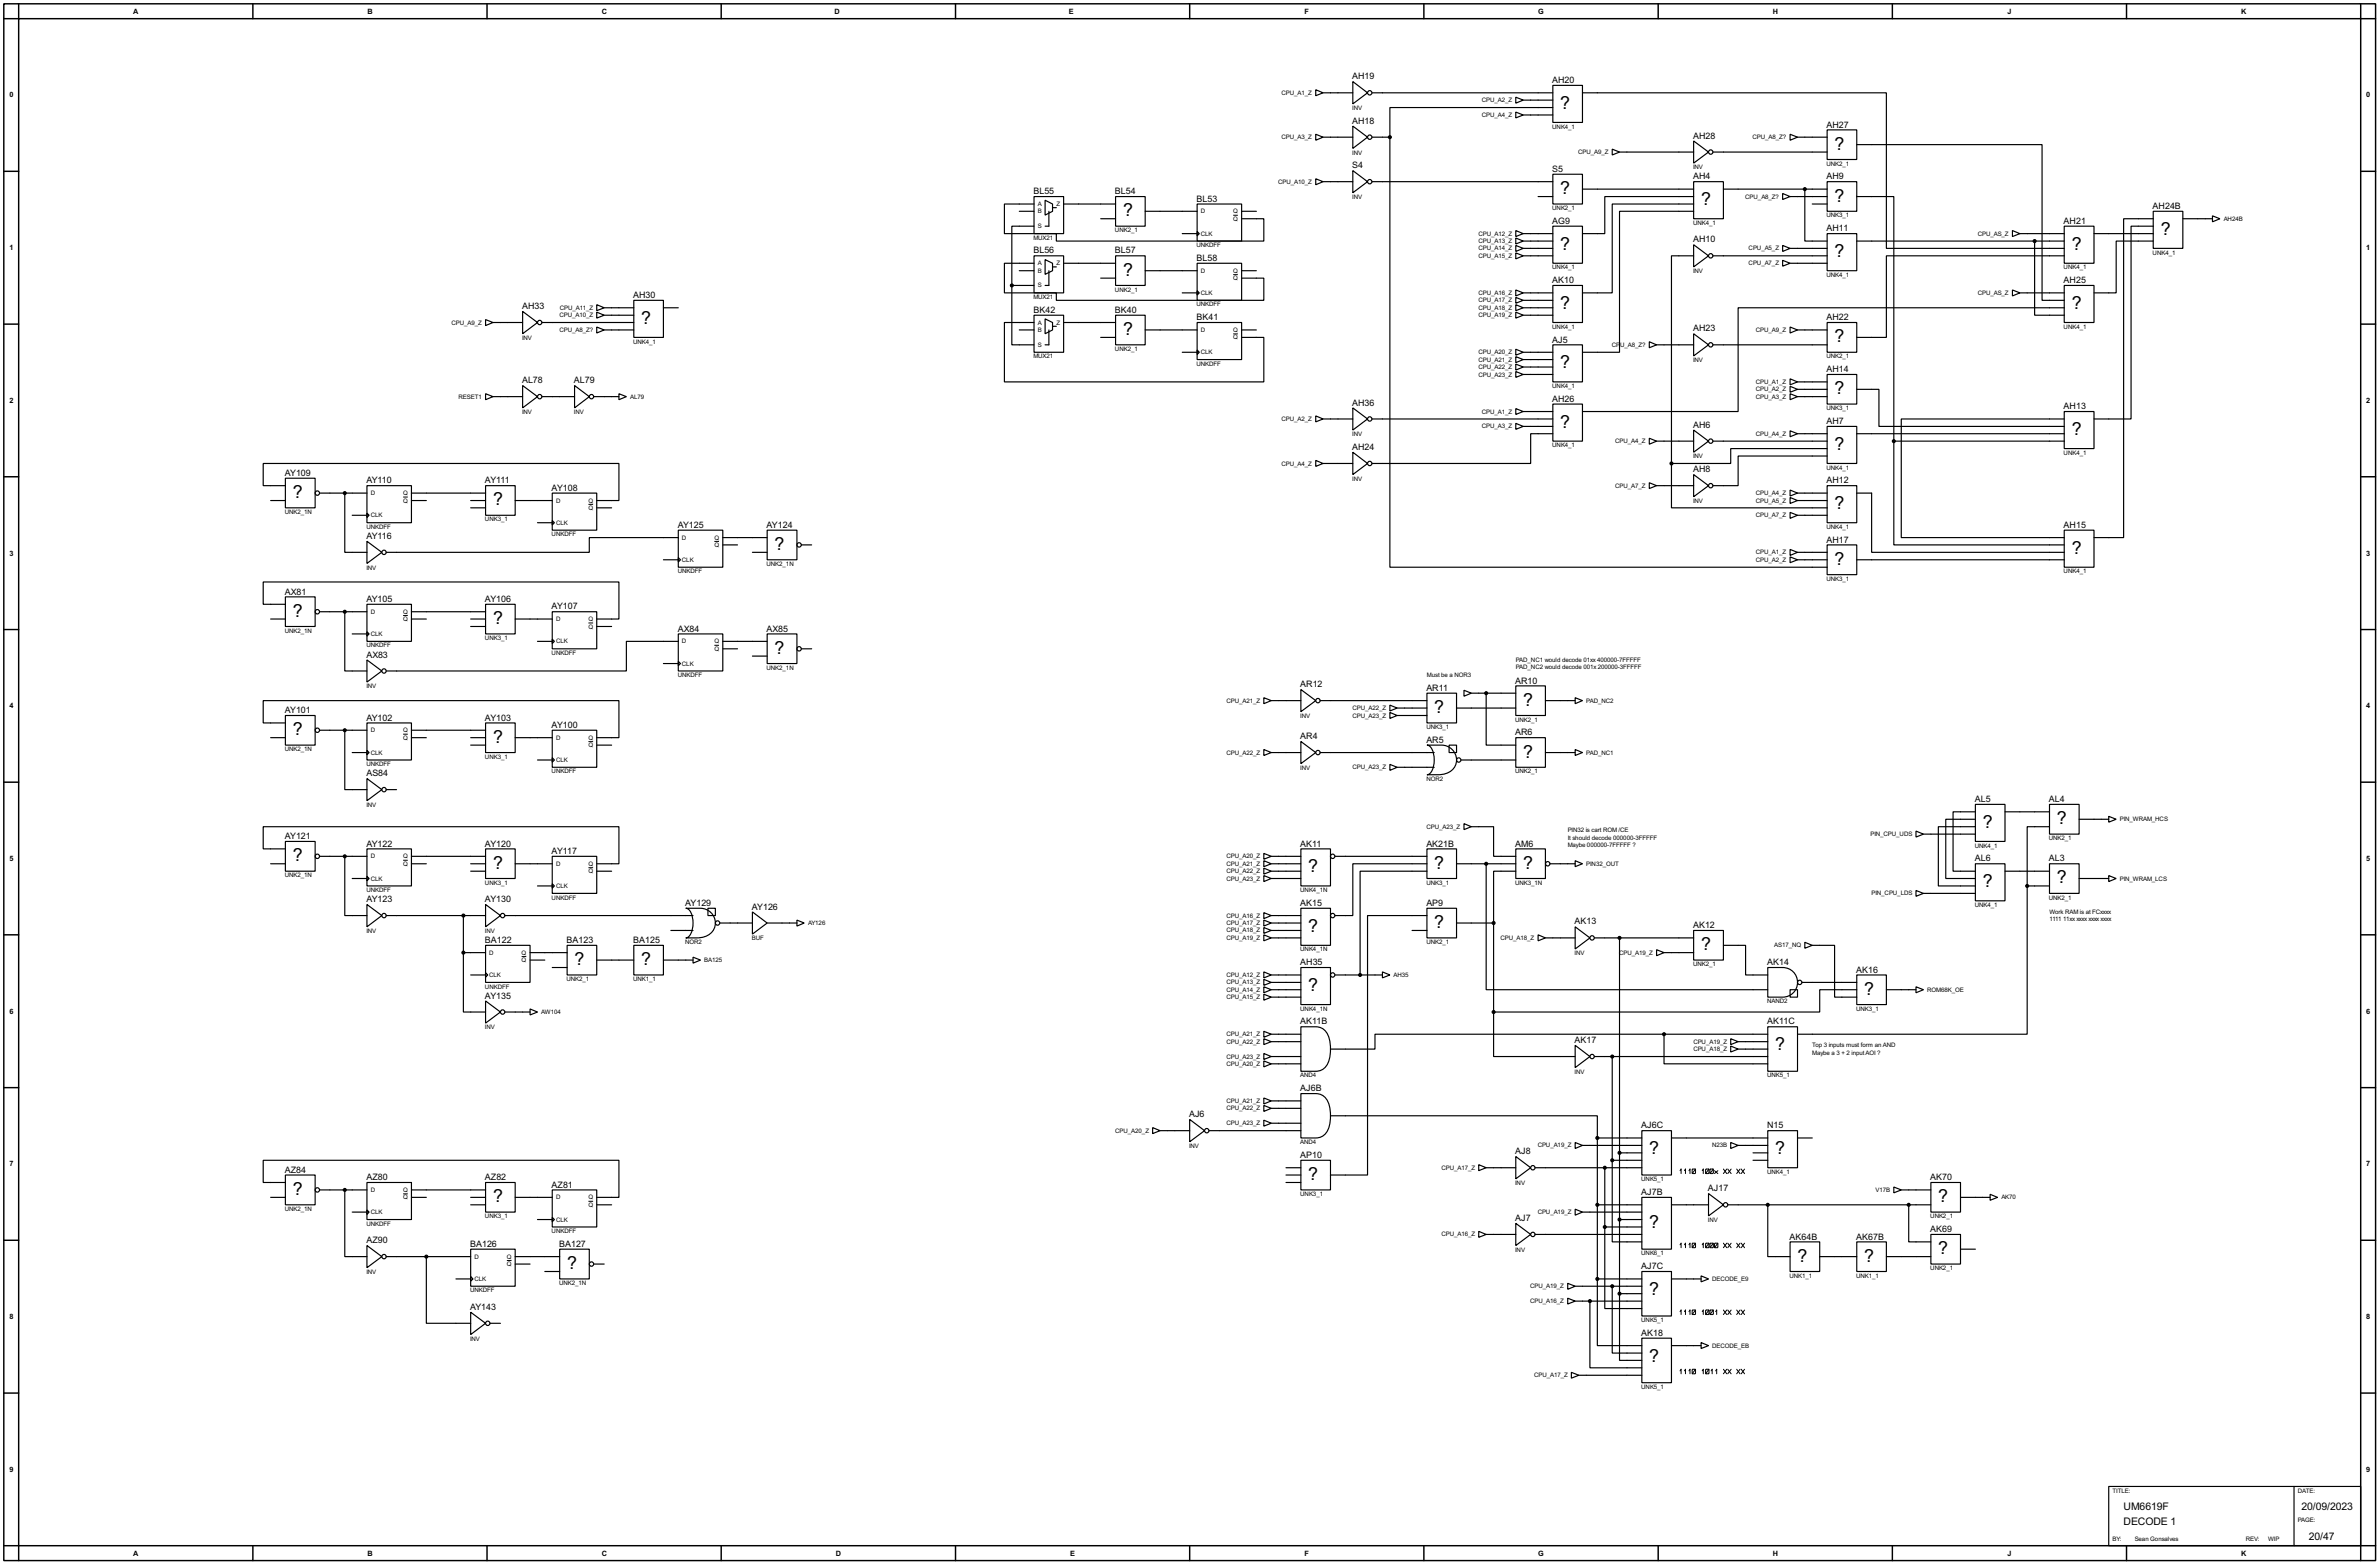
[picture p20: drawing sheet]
<svg xmlns="http://www.w3.org/2000/svg" width="815mm" height="536mm" viewBox="0 0 815 536" stroke-linecap="round" stroke-linejoin="round" font-family="sans-serif">
<defs><g id="words">
<g font-size="6.9">
<text x="534.7" y="37.3">?</text>
<text x="628.7" y="51.3">?</text>
<text x="534.7" y="66.5">?</text>
<text x="583" y="70.3">?</text>
<text x="628.7" y="69.1">?</text>
<text x="384.9" y="74.1">?</text>
<text x="740.5" y="80.4">?</text>
<text x="534.7" y="85.5">?</text>
<text x="628.7" y="88.1">?</text>
<text x="710" y="85.5">?</text>
<text x="384.9" y="94.5">?</text>
<text x="534.7" y="105.8">?</text>
<text x="710" y="105.8">?</text>
<text x="219.8" y="110.9">?</text>
<text x="384.9" y="114.8">?</text>
<text x="628.7" y="117.3">?</text>
<text x="534.7" y="126.2">?</text>
<text x="628.7" y="135">?</text>
<text x="534.7" y="146.5">?</text>
<text x="710" y="149">?</text>
<text x="628.7" y="154.1">?</text>
<text x="100.4" y="170.7">?</text>
<text x="169" y="173.1">?</text>
<text x="628.7" y="174.4">?</text>
<text x="265.5" y="188.4">?</text>
<text x="710" y="189.7">?</text>
<text x="628.7" y="193.5">?</text>
<text x="100.4" y="211.3">?</text>
<text x="169" y="213.8">?</text>
<text x="265.5" y="224">?</text>
<text x="491.5" y="244.3">?</text>
<text x="522" y="241.8">?</text>
<text x="100.4" y="251.9">?</text>
<text x="169" y="254.5">?</text>
<text x="522" y="259.6">?</text>
<text x="679.5" y="283.7">?</text>
<text x="704.9" y="282.4">?</text>
<text x="100.4" y="295.1">?</text>
<text x="169" y="297.7">?</text>
<text x="448.4" y="298.9">?</text>
<text x="491.5" y="297.7">?</text>
<text x="522" y="297.7">?</text>
<text x="679.5" y="304">?</text>
<text x="704.9" y="302.7">?</text>
<text x="491.5" y="318">?</text>
<text x="448.4" y="319.2">?</text>
<text x="583" y="325.6">?</text>
<text x="196.9" y="330.7">?</text>
<text x="219.8" y="330.7">?</text>
<text x="448.4" y="339.6">?</text>
<text x="638.9" y="340.8">?</text>
<text x="608.4" y="359.9">?</text>
<text x="565.2" y="395.4">?</text>
<text x="608.4" y="395.4">?</text>
<text x="448.4" y="404.3">?</text>
<text x="100.4" y="409.4">?</text>
<text x="169" y="412">?</text>
<text x="664.3" y="412">?</text>
<text x="565.2" y="420.8">?</text>
<text x="664.3" y="429.7">?</text>
<text x="194.4" y="434.8">?</text>
<text x="616" y="432.3">?</text>
<text x="638.9" y="432.3">?</text>
<text x="565.2" y="443.7">?</text>
<text x="565.2" y="466.6">?</text>
</g>
<g font-size="4">
<text x="727.8" y="517.5">UM6619F</text>
<text x="788.7" y="517.5">20/09/2023</text>
<text x="727.8" y="522.5">DECODE 1</text>
<text x="791.3" y="527.6">20/47</text>
</g>
<g font-size="3.4">
<text x="463.4" y="27.2">AH19</text>
<text x="532" y="28.4">AH20</text>
<text x="463.4" y="42.4">AH18</text>
<text x="580.2" y="47.5">AH28</text>
<text x="626" y="43.7">AH27</text>
<text x="463.4" y="57.7">S4</text>
<text x="532" y="58.9">S5</text>
<text x="580.2" y="61.4">AH4</text>
<text x="626" y="61.4">AH9</text>
<text x="354.2" y="66.5">BL55</text>
<text x="382.1" y="66.5">BL54</text>
<text x="410.1" y="69.1">BL53</text>
<text x="737.7" y="71.6">AH24B</text>
<text x="532" y="76.7">AG9</text>
<text x="707.2" y="76.7">AH21</text>
<text x="580.2" y="83.1">AH10</text>
<text x="626" y="79.2">AH11</text>
<text x="354.2" y="86.8">BL56</text>
<text x="382.1" y="86.8">BL57</text>
<text x="410.1" y="89.4">BL58</text>
<text x="532" y="97">AK10</text>
<text x="707.2" y="97">AH25</text>
<text x="178.9" y="105.9">AH33</text>
<text x="217" y="102.1">AH30</text>
<text x="354.2" y="107.2">BK42</text>
<text x="382.1" y="107.2">BK40</text>
<text x="410.1" y="109.7">BK41</text>
<text x="580.2" y="113.6">AH23</text>
<text x="626" y="109.7">AH22</text>
<text x="532" y="117.4">AJ5</text>
<text x="178.9" y="131.3">AL78</text>
<text x="196.7" y="131.3">AL79</text>
<text x="626" y="127.5">AH14</text>
<text x="532" y="137.6">AH26</text>
<text x="463.4" y="139">AH36</text>
<text x="707.2" y="140.2">AH13</text>
<text x="580.2" y="146.6">AH6</text>
<text x="626" y="145.3">AH7</text>
<text x="463.4" y="154.2">AH24</text>
<text x="580.2" y="161.8">AH8</text>
<text x="97.6" y="163">AY109</text>
<text x="125.6" y="165.6">AY110</text>
<text x="166.2" y="165.6">AY111</text>
<text x="626" y="165.6">AH12</text>
<text x="189.1" y="168.2">AY108</text>
<text x="125.6" y="184.7">AY116</text>
<text x="232.3" y="180.9">AY125</text>
<text x="262.7" y="180.9">AY124</text>
<text x="626" y="185.9">AH17</text>
<text x="707.2" y="180.9">AH15</text>
<text x="97.6" y="203.7">AX81</text>
<text x="125.6" y="206.3">AY105</text>
<text x="166.2" y="206.3">AY106</text>
<text x="189.1" y="208.8">AY107</text>
<text x="232.3" y="216.4">AX84</text>
<text x="262.7" y="216.4">AX85</text>
<text x="125.6" y="225.3">AX83</text>
<text x="445.6" y="235.5">AR12</text>
<text x="488.8" y="236.7">AR11</text>
<text x="519.3" y="234.2">AR10</text>
<text x="97.6" y="244.4">AY101</text>
<text x="125.6" y="246.9">AY102</text>
<text x="166.2" y="246.9">AY103</text>
<text x="189.1" y="249.4">AY100</text>
<text x="519.3" y="252">AR6</text>
<text x="445.6" y="253.3">AR4</text>
<text x="488.8" y="254.5">AR5</text>
<text x="125.6" y="266">AS84</text>
<text x="676.8" y="274.8">AL5</text>
<text x="702.2" y="274.8">AL4</text>
<text x="97.6" y="287.5">AY121</text>
<text x="125.6" y="290.1">AY122</text>
<text x="166.2" y="290.1">AY120</text>
<text x="189.1" y="292.6">AY117</text>
<text x="445.6" y="290.1">AK11</text>
<text x="488.8" y="290.1">AK21B</text>
<text x="519.3" y="290.1">AM6</text>
<text x="676.8" y="295.2">AL6</text>
<text x="702.2" y="295.2">AL3</text>
<text x="125.6" y="309.1">AY123</text>
<text x="166.2" y="309.1">AY130</text>
<text x="234.8" y="310.4">AY129</text>
<text x="257.7" y="311.7">AY126</text>
<text x="445.6" y="310.4">AK15</text>
<text x="488.8" y="310.4">AP9</text>
<text x="539.6" y="316.8">AK13</text>
<text x="166.2" y="323.1">BA122</text>
<text x="194.2" y="323.1">BA123</text>
<text x="217" y="323.1">BA125</text>
<text x="580.2" y="318">AK12</text>
<text x="445.6" y="330.7">AH35</text>
<text x="605.6" y="330.7">AK14</text>
<text x="636.1" y="333.3">AK16</text>
<text x="166.2" y="342.2">AY135</text>
<text x="445.6" y="351">AK11B</text>
<text x="605.6" y="351">AK11C</text>
<text x="539.6" y="357.4">AK17</text>
<text x="445.6" y="373.9">AJ6B</text>
<text x="407.5" y="382.8">AJ6</text>
<text x="562.5" y="386.6">AJ6C</text>
<text x="605.6" y="386.6">N15</text>
<text x="519.3" y="395.5">AJ8</text>
<text x="97.6" y="401.8">AZ84</text>
<text x="445.6" y="396.8">AP10</text>
<text x="125.6" y="404.4">AZ80</text>
<text x="166.2" y="404.4">AZ82</text>
<text x="189.1" y="406.9">AZ81</text>
<text x="661.5" y="404.4">AK70</text>
<text x="562.5" y="409.5">AJ7B</text>
<text x="585.3" y="408.2">AJ17</text>
<text x="519.3" y="418.4">AJ7</text>
<text x="125.6" y="426">AZ90</text>
<text x="613.3" y="424.7">AK64B</text>
<text x="636.1" y="424.7">AK67B</text>
<text x="661.5" y="422.2">AK69</text>
<text x="161.1" y="427.2">BA126</text>
<text x="191.6" y="427.2">BA127</text>
<text x="562.5" y="434.9">AJ7C</text>
<text x="161.1" y="448.8">AY143</text>
<text x="562.5" y="457.7">AK18</text>
</g>
<g font-size="2.8">
<text x="45.7" y="4.7">A</text>
<text x="126" y="4.7">B</text>
<text x="206.2" y="4.7">C</text>
<text x="286" y="4.7">D</text>
<text x="366.3" y="4.7">E</text>
<text x="447.1" y="4.7">F</text>
<text x="527.2" y="4.7">G</text>
<text x="607.5" y="4.7">H</text>
<text x="688" y="4.7">J</text>
<text x="768.1" y="4.7">K</text>
<text x="3.2" y="33.4">0</text>
<text x="810.9" y="33.4">0</text>
<text x="3.2" y="85.7">1</text>
<text x="810.9" y="85.7">1</text>
<text x="3.2" y="138.1">2</text>
<text x="810.9" y="138.1">2</text>
<text x="3.2" y="190.4">3</text>
<text x="810.9" y="190.4">3</text>
<text x="3.2" y="242.7">4</text>
<text x="810.9" y="242.7">4</text>
<text x="3.2" y="295">5</text>
<text x="810.9" y="295">5</text>
<text x="3.2" y="347.4">6</text>
<text x="810.9" y="347.4">6</text>
<text x="3.2" y="399.7">7</text>
<text x="810.9" y="399.7">7</text>
<text x="3.2" y="452">8</text>
<text x="810.9" y="452">8</text>
<text x="3.2" y="504.3">9</text>
<text x="810.9" y="504.3">9</text>
<text x="45.7" y="533">A</text>
<text x="126" y="533">B</text>
<text x="206.2" y="533">C</text>
<text x="286.5" y="533">D</text>
<text x="366.8" y="533">E</text>
<text x="447.1" y="533">F</text>
<text x="527.2" y="533">G</text>
<text x="607.5" y="533">H</text>
<text x="688" y="533">J</text>
<text x="768.1" y="533">K</text>
</g>
<g font-size="2.4">
<text x="439.2" y="32.5">CPU_A1_Z</text>
<text x="507.8" y="35">CPU_A2_Z</text>
<text x="463.4" y="37.7">INV</text>
<text x="507.8" y="40.1">CPU_A4_Z</text>
<text x="439.2" y="47.7">CPU_A3_Z</text>
<text x="532" y="44.1">UNK4_1</text>
<text x="600.6" y="47.7">CPU_A8_Z?</text>
<text x="463.4" y="52.9">INV</text>
<text x="540.8" y="52.8">CPU_A9_Z</text>
<text x="580.2" y="58">INV</text>
<text x="626" y="56.8">UNK2_1</text>
<text x="438.1" y="62.9">CPU_A10_Z</text>
<text x="355.7" y="70.6">A</text>
<text x="362" y="70.6">Z</text>
<text x="463.4" y="68.2">INV</text>
<text x="532" y="72">UNK2_1</text>
<text x="598.1" y="68.1">CPU_A8_Z?</text>
<text x="355.7" y="73.1">B</text>
<text x="411.5" y="73.1">D</text>
<text x="422.6" y="75.6">Q</text>
<text x="422.6" y="73.1">Q</text>
<text x="580.2" y="77">UNK4_1</text>
<text x="626" y="74.5">UNK3_1</text>
<text x="762.1" y="75.6">AH24B</text>
<text x="354.2" y="82.2">MUX21</text>
<text x="355.7" y="78.2">S</text>
<text x="382.1" y="79.6">UNK2_1</text>
<text x="411.5" y="80.8">CLK</text>
<text x="506.7" y="80.8">CPU_A12_Z</text>
<text x="506.7" y="83.3">CPU_A13_Z</text>
<text x="677.8" y="80.8">CPU_AS_Z</text>
<text x="410.1" y="84.7">UNKDFF</text>
<text x="506.7" y="85.8">CPU_A14_Z</text>
<text x="506.7" y="88.3">CPU_A15_Z</text>
<text x="599.3" y="85.8">CPU_A5_Z</text>
<text x="737.7" y="87.2">UNK4_1</text>
<text x="355.7" y="90.9">A</text>
<text x="355.7" y="93.5">B</text>
<text x="362" y="90.9">Z</text>
<text x="411.5" y="93.5">D</text>
<text x="422.6" y="96">Q</text>
<text x="422.6" y="93.5">Q</text>
<text x="532" y="92.3">UNK4_1</text>
<text x="580.2" y="93.6">INV</text>
<text x="599.3" y="90.9">CPU_A7_Z</text>
<text x="626" y="94.9">UNK4_1</text>
<text x="707.2" y="92.3">UNK4_1</text>
<text x="355.7" y="98.5">S</text>
<text x="382.1" y="99.9">UNK2_1</text>
<text x="411.5" y="101">CLK</text>
<text x="506.7" y="101">CPU_A16_Z</text>
<text x="677.8" y="101">CPU_AS_Z</text>
<text x="191.9" y="106.2">CPU_A11_Z</text>
<text x="354.2" y="102.4">MUX21</text>
<text x="410.1" y="105">UNKDFF</text>
<text x="506.7" y="103.6">CPU_A17_Z</text>
<text x="506.7" y="106.2">CPU_A18_Z</text>
<text x="154.8" y="111.2">CPU_A9_Z</text>
<text x="191.7" y="108.7">CPU_A10_Z</text>
<text x="191.7" y="113.7">CPU_A8_Z?</text>
<text x="355.7" y="111.2">A</text>
<text x="355.7" y="113.7">B</text>
<text x="362" y="111.2">Z</text>
<text x="411.5" y="113.7">D</text>
<text x="422.6" y="113.7">Q</text>
<text x="506.7" y="108.7">CPU_A19_Z</text>
<text x="532" y="112.6">UNK4_1</text>
<text x="601.8" y="113.7">CPU_A9_Z</text>
<text x="707.2" y="112.6">UNK4_1</text>
<text x="178.9" y="116.4">INV</text>
<text x="217" y="117.7">UNK4_1</text>
<text x="355.7" y="118.9">S</text>
<text x="422.6" y="116.3">Q</text>
<text x="552.4" y="118.9">CP</text>
<text x="555.2" y="118.9">U_A8_Z?</text>
<text x="354.2" y="122.8">MUX21</text>
<text x="382.1" y="120.3">UNK2_1</text>
<text x="410.1" y="125.3">UNKDFF</text>
<text x="411.5" y="121.4">CLK</text>
<text x="506.7" y="121.4">CPU_A20_Z</text>
<text x="506.7" y="123.9">CPU_A21_Z</text>
<text x="580.2" y="124.1">INV</text>
<text x="626" y="122.8">UNK2_1</text>
<text x="506.7" y="126.4">CPU_A22_Z</text>
<text x="506.7" y="129">CPU_A23_Z</text>
<text x="601.8" y="131.6">CPU_A1_Z</text>
<text x="157.2" y="136.6">RESET1</text>
<text x="216" y="136.6">AL79</text>
<text x="532" y="133">UNK4_1</text>
<text x="601.8" y="134.1">CPU_A2_Z</text>
<text x="601.8" y="136.6">CPU_A3_Z</text>
<text x="178.9" y="141.8">INV</text>
<text x="196.7" y="141.8">INV</text>
<text x="507.8" y="141.7">CPU_A1_Z</text>
<text x="626" y="140.5">UNK3_1</text>
<text x="439.2" y="144.3">CPU_A2_Z</text>
<text x="463.4" y="149.5">INV</text>
<text x="507.8" y="146.8">CPU_A3_Z</text>
<text x="601.8" y="149.3">CPU_A4_Z</text>
<text x="532" y="153.2">UNK4_1</text>
<text x="553.5" y="151.8">CPU_A4_Z</text>
<text x="707.2" y="155.8">UNK4_1</text>
<text x="439.2" y="159.5">CPU_A4_Z</text>
<text x="580.2" y="157.1">INV</text>
<text x="626" y="160.9">UNK4_1</text>
<text x="463.4" y="164.7">INV</text>
<text x="553.5" y="167.1">CPU_A7_Z</text>
<text x="127.1" y="169.7">D</text>
<text x="138.2" y="172.2">Q</text>
<text x="138.2" y="169.7">Q</text>
<text x="190.6" y="172.2">D</text>
<text x="201.7" y="172.2">Q</text>
<text x="580.2" y="172.3">INV</text>
<text x="601.8" y="169.7">CPU_A4_Z</text>
<text x="601.8" y="172.2">CPU_A5_Z</text>
<text x="97.6" y="176.1">UNK2_1N</text>
<text x="127.1" y="177.3">CLK</text>
<text x="166.2" y="178.7">UNK3_1</text>
<text x="190.6" y="179.8">CLK</text>
<text x="201.7" y="174.7">Q</text>
<text x="601.8" y="177.3">CPU_A7_Z</text>
<text x="125.6" y="181.2">UNKDFF</text>
<text x="189.1" y="183.8">UNKDFF</text>
<text x="233.7" y="184.9">D</text>
<text x="244.8" y="184.9">Q</text>
<text x="626" y="181.2">UNK4_1</text>
<text x="244.8" y="187.4">Q</text>
<text x="601.8" y="190">CPU_A1_Z</text>
<text x="125.6" y="195.2">INV</text>
<text x="232.3" y="196.5">UNKDFF</text>
<text x="233.7" y="192.5">CLK</text>
<text x="262.7" y="193.9">UNK2_1N</text>
<text x="601.8" y="192.5">CPU_A2_Z</text>
<text x="707.2" y="196.5">UNK4_1</text>
<text x="626" y="199">UNK3_1</text>
<text x="127.1" y="210.3">D</text>
<text x="138.2" y="212.8">Q</text>
<text x="138.2" y="210.3">Q</text>
<text x="190.6" y="212.8">D</text>
<text x="201.7" y="215.4">Q</text>
<text x="201.7" y="212.8">Q</text>
<text x="97.6" y="216.8">UNK2_1N</text>
<text x="125.6" y="221.9">UNKDFF</text>
<text x="127.1" y="217.9">CLK</text>
<text x="166.2" y="219.3">UNK3_1</text>
<text x="190.6" y="220.5">CLK</text>
<text x="233.7" y="220.5">D</text>
<text x="244.8" y="220.5">Q</text>
<text x="189.1" y="224.4">UNKDFF</text>
<text x="244.8" y="223">Q</text>
<text x="519.5" y="226.7">PAD_NC1 would decode 01xx 400000-7FFFFF</text>
<text x="232.3" y="232">UNKDFF</text>
<text x="233.7" y="228.1">CLK</text>
<text x="262.7" y="229.5">UNK2_1N</text>
<text x="489" y="231.8">Must be a NOR3</text>
<text x="519.5" y="229.3">PAD_NC2 would decode 001x 200000-3FFFFF</text>
<text x="125.6" y="235.8">INV</text>
<text x="420.3" y="240.8">CPU_A21_Z</text>
<text x="445.6" y="246">INV</text>
<text x="463.5" y="243.3">CPU_A22_Z</text>
<text x="463.5" y="245.9">CPU_A23_Z</text>
<text x="543.6" y="240.8">PAD_NC2</text>
<text x="127.1" y="250.9">D</text>
<text x="138.2" y="250.9">Q</text>
<text x="488.8" y="249.8">UNK3_1</text>
<text x="519.3" y="247.3">UNK2_1</text>
<text x="97.6" y="257.4">UNK2_1N</text>
<text x="138.2" y="253.5">Q</text>
<text x="190.6" y="253.5">D</text>
<text x="201.7" y="256">Q</text>
<text x="201.7" y="253.5">Q</text>
<text x="125.6" y="262.5">UNKDFF</text>
<text x="127.1" y="258.6">CLK</text>
<text x="166.2" y="260">UNK3_1</text>
<text x="190.6" y="261.1">CLK</text>
<text x="420.3" y="258.6">CPU_A22_Z</text>
<text x="445.6" y="263.8">INV</text>
<text x="463.5" y="263.6">CPU_A23_Z</text>
<text x="543.6" y="258.6">PAD_NC1</text>
<text x="189.1" y="265">UNKDFF</text>
<text x="488.8" y="267.6">NOR2</text>
<text x="519.3" y="265">UNK2_1</text>
<text x="125.6" y="276.5">INV</text>
<text x="726.5" y="281.4">PIN_WRAM_HCS</text>
<text x="488.9" y="284">CPU_A23_Z</text>
<text x="537.3" y="285.2">PIN32 is cart ROM /CE</text>
<text x="537.3" y="287.7">It should decode 000000-3FFFFF</text>
<text x="641" y="286.5">PIN_CPU_UDS</text>
<text x="702.2" y="287.9">UNK2_1</text>
<text x="537.3" y="290.2">Maybe 000000-7FFFFF ?</text>
<text x="676.8" y="290.4">UNK4_1</text>
<text x="127.1" y="294.1">D</text>
<text x="138.2" y="296.7">Q</text>
<text x="138.2" y="294.1">Q</text>
<text x="190.6" y="296.7">D</text>
<text x="201.7" y="299.2">Q</text>
<text x="201.7" y="296.7">Q</text>
<text x="420.3" y="294.1">CPU_A20_Z</text>
<text x="420.3" y="296.7">CPU_A21_Z</text>
<text x="420.3" y="299.2">CPU_A22_Z</text>
<text x="543.6" y="296.7">PIN32_OUT</text>
<text x="97.6" y="300.6">UNK2_1N</text>
<text x="125.6" y="305.7">UNKDFF</text>
<text x="127.1" y="301.7">CLK</text>
<text x="166.2" y="303.1">UNK3_1</text>
<text x="190.6" y="304.3">CLK</text>
<text x="420.3" y="301.7">CPU_A23_Z</text>
<text x="445.6" y="305.7">UNK4_1N</text>
<text x="488.8" y="303.1">UNK3_1</text>
<text x="519.3" y="303.1">UNK3_1N</text>
<text x="726.5" y="301.7">PIN_WRAM_LCS</text>
<text x="189.1" y="308.2">UNKDFF</text>
<text x="641.4" y="306.8">PIN_CPU_LDS</text>
<text x="676.8" y="310.8">UNK4_1</text>
<text x="702.2" y="308.2">UNK2_1</text>
<text x="276.9" y="317">AY126</text>
<text x="420.3" y="314.4">CPU_A16_Z</text>
<text x="420.3" y="317">CPU_A17_Z</text>
<text x="702.4" y="313.1">Work RAM is at FCxxxx</text>
<text x="702.4" y="315.6">1111</text>
<text x="707.1" y="315.6">11xx xxxx xxxx xxxx</text>
<text x="125.6" y="319.7">INV</text>
<text x="166.2" y="319.7">INV</text>
<text x="234.8" y="323.5">NOR2</text>
<text x="257.7" y="322.2">BUF</text>
<text x="420.3" y="319.5">CPU_A18_Z</text>
<text x="420.3" y="322.1">CPU_A19_Z</text>
<text x="488.8" y="323.5">UNK2_1</text>
<text x="514.3" y="322.1">CPU_A18_Z</text>
<text x="167.7" y="327.1">D</text>
<text x="178.8" y="329.7">Q</text>
<text x="178.8" y="327.1">Q</text>
<text x="241.4" y="329.7">BA125</text>
<text x="445.6" y="326">UNK4_1N</text>
<text x="539.6" y="327.3">INV</text>
<text x="554.9" y="327.1">CPU_A19_Z</text>
<text x="608" y="324.6">AS17_NQ</text>
<text x="167.7" y="334.8">CLK</text>
<text x="420.3" y="334.8">CPU_A12_Z</text>
<text x="477.6" y="334.8">AH35</text>
<text x="580.2" y="331.1">UNK2_1</text>
<text x="166.2" y="338.7">UNKDFF</text>
<text x="194.2" y="336.2">UNK2_1</text>
<text x="217" y="336.2">UNK1_1</text>
<text x="420.3" y="337.3">CPU_A13_Z</text>
<text x="420.3" y="339.8">CPU_A14_Z</text>
<text x="660.5" y="339.8">ROM68K_OE</text>
<text x="185.5" y="347.5">AW104</text>
<text x="420.3" y="342.4">CPU_A15_Z</text>
<text x="445.6" y="346.3">UNK4_1N</text>
<text x="605.6" y="343.8">NAND2</text>
<text x="636.1" y="346.3">UNK3_1</text>
<text x="166.2" y="352.7">INV</text>
<text x="420.3" y="355.1">CPU_A21_Z</text>
<text x="420.3" y="357.6">CPU_A22_Z</text>
<text x="580.3" y="357.6">CPU_A19_Z</text>
<text x="621.1" y="358.8">Top 3 inputs must form an AND</text>
<text x="420.3" y="362.7">CPU_A23_Z</text>
<text x="420.3" y="365.2">CPU_A20_Z</text>
<text x="580.3" y="360.2">CPU_A18_Z</text>
<text x="621.1" y="361.4">Maybe a 3 + 2 input AOI ?</text>
<text x="445.6" y="369.2">AND4</text>
<text x="539.6" y="367.9">INV</text>
<text x="605.6" y="369.2">UNK5_1</text>
<text x="420.3" y="377.9">CPU_A21_Z</text>
<text x="420.3" y="380.5">CPU_A22_Z</text>
<text x="382.2" y="388.1">CPU_A20_Z</text>
<text x="420.3" y="385.6">CPU_A23_Z</text>
<text x="407.5" y="393.3">INV</text>
<text x="445.6" y="392">AND4</text>
<text x="527" y="393.2">CPU_A19_Z</text>
<text x="586.7" y="393.2">N23B</text>
<text x="494" y="400.8">CPU_A17_Z</text>
<text x="519.3" y="406">INV</text>
<text x="562.5" y="404.7">UNK5_1</text>
<text x="605.6" y="402.2">UNK4_1</text>
<text x="127.1" y="408.4">D</text>
<text x="138.2" y="411">Q</text>
<text x="138.2" y="408.4">Q</text>
<text x="190.6" y="411">D</text>
<text x="201.7" y="413.5">Q</text>
<text x="201.7" y="411">Q</text>
<text x="445.6" y="409.8">UNK3_1</text>
<text x="642.8" y="408.4">V17B</text>
<text x="685.9" y="411">AK70</text>
<text x="97.6" y="414.9">UNK2_1N</text>
<text x="125.6" y="420">UNKDFF</text>
<text x="127.1" y="416">CLK</text>
<text x="166.2" y="417.4">UNK3_1</text>
<text x="190.6" y="418.6">CLK</text>
<text x="527" y="416">CPU_A19_Z</text>
<text x="585.3" y="418.7">INV</text>
<text x="661.5" y="417.4">UNK2_1</text>
<text x="189.1" y="422.5">UNKDFF</text>
<text x="494" y="423.7">CPU_A16_Z</text>
<text x="162.6" y="431.3">D</text>
<text x="173.7" y="431.3">Q</text>
<text x="519.3" y="428.9">INV</text>
<text x="562.5" y="430.1">UNK6_1</text>
<text x="125.6" y="436.5">INV</text>
<text x="173.7" y="433.8">Q</text>
<text x="613.3" y="437.8">UNK1_1</text>
<text x="636.1" y="437.8">UNK1_1</text>
<text x="661.5" y="435.2">UNK2_1</text>
<text x="161.1" y="442.8">UNKDFF</text>
<text x="162.6" y="438.9">CLK</text>
<text x="191.6" y="440.3">UNK2_1N</text>
<text x="524.4" y="441.4">CPU_A19_Z</text>
<text x="586.8" y="438.9">DECODE_E9</text>
<text x="524.4" y="446.5">CPU_A16_Z</text>
<text x="562.5" y="453">UNK5_1</text>
<text x="161.1" y="459.4">INV</text>
<text x="586.8" y="461.8">DECODE_EB</text>
<text x="525.7" y="471.9">CPU_A17_Z</text>
<text x="562.5" y="475.9">UNK5_1</text>
<text x="724" y="511.5">TITLE:</text>
<text x="787.5" y="511.5">DATE:</text>
<text x="787.5" y="521.6">PAGE:</text>
<text x="724" y="528">BY:</text>
<text x="731.6" y="528">Sean Gonsalves</text>
<text x="769.7" y="528">REV:</text>
<text x="777.3" y="528">WIP</text>
</g>
</g></defs>
<g fill="none" stroke="#000" stroke-width=".5">
<path d="M1.3 1.3h812.8v533.4h-812.8zM6.4 6.4h802.6v523.2h-802.6zM6.4 1.3v5.1h-5.1M86.7 1.3v5.1M166.9 1.3v5.1M247.2 1.3v5.1M327.5 1.3v5.1M407.7 1.3v5.1M488 1.3v5.1M568.3 1.3v5.1M648.5 1.3v5.1M728.8 1.3v5.1"/>
<path d="M809 1.3v5.1h5.1M1.3 58.7h5.1M809 58.7h5.1M1.3 111.1h5.1M809 111.1h5.1M1.3 163.4h5.1M809 163.4h5.1M1.3 215.7h5.1M809 215.7h5.1M1.3 268h5.1M809 268h5.1M1.3 320.3h5.1"/>
<path d="M809 320.3h5.1M1.3 372.7h5.1M809 372.7h5.1M1.3 425h5.1M809 425h5.1M1.3 477.3h5.1M809 477.3h5.1M1.3 529.6h5.1v5.1M86.7 529.6v5.1M166.9 529.6v5.1M247.2 529.6v5.1M327.5 529.6v5.1"/>
<path d="M407.7 529.6v5.1M488 529.6v5.1M568.3 529.6v5.1M648.5 529.6v5.1M728.8 529.6v5.1M814.1 529.6h-5.1v5.1"/>
</g>
<g fill="none" stroke="#000" stroke-width=".4">
<path d="M450.9 30.8l2.5 1-2.5 1zM453.4 31.8h10.2M463.6 28l5.1 3.8-5.1 3.8zM470.2 31.8h62M519.5 33.3l2.5 1-2.5 1.1zM519.5 38.4l2.5 1-2.5 1zM522 34.3h10.2M522 39.4h10.2M532.2 29.3h10.1v12.7h-10.1zM532.2 36.9h-55.9v10.1M542.3 31.8h104.2v53.3h60.9M450.9 46l2.5 1-2.5 1.1z"/>
<path d="M453.4 47h10.2M463.6 58.5l5.1 3.8-5.1 3.8zM463.6 43.2l5.1 3.8-5.1 3.9zM470.2 47h6.1M476.3 47v147.4h149.9M532.2 59.7h10.1v10.2h-10.1zM552.5 51.1l2.5 1-2.5 1zM555 52.1h25.4M580.4 48.3l5.1 3.8-5.1 3.8zM587 52.1h39.2M613.5 46l2.5 1-2.5 1.1zM616 47h10.2"/>
<path d="M626.2 44.5h10.1v10.2h-10.1zM636.3 49.6h63.5v53.3h7.6M349.3 72.4h5.1M354.4 67.4h10.1v12.7h-10.1zM354.4 77.5h-7.6v20.3M354.4 69.9h-10.2v10.2h17.8v2.5h71.1v-7.6h-7.6M358.2 68.6l2.5 1.3v2.5l-2.5 1.3zM359.5 72.4v5.1h-1.3M360.7 71.2h1.3M364.5 69.9h17.8M377.2 75h5.1M382.3 67.4h10.2v10.1h-10.2z"/>
<path d="M392.5 72.4h17.8M410.3 69.9h15.2v12.7h-15.2zM410.3 79.3l.7 .8-.7 .7zM425.5 72.4h5.1M450.9 61.3l2.5 1-2.5 1zM453.4 62.3h10.2M470.2 62.3h62M519.5 79l2.5 1.1-2.5 1zM527.1 67.4h5.1M532.2 77.5h10.1v12.7h-10.1zM542.3 64.8h38.1M580.4 62.3h10.2v12.7h-10.2z"/>
<path d="M580.4 67.4h-30.4v12.7h-7.7M580.4 69.9h-27.9v30.5h-10.2M580.4 72.4h-25.4v48.3h-12.7M590.6 64.8h35.6M610.9 66.3l2.6 1.1-2.6 1zM613.5 67.4h12.7M618.5 64.8v17.8h7.7M621.1 69.9h5.1M626.2 62.3h10.1v10.1h-10.1zM636.3 67.4h12.7v83.8M689.7 79l2.5 1.1-2.5 1zM707.4 77.5h10.2v12.7h-10.2z"/>
<path d="M737.9 72.4h10.2v12.7h-10.2zM737.9 75h-10.1v109.2h-10.2M737.9 77.5h-7.6v66.1h-12.7M748.1 75h10.1M758.2 74l2.6 1-2.6 1zM346.8 97.8v20.4h7.6M346.8 97.8h7.6M349.3 92.8h5.1M354.4 87.7h10.1v12.7h-10.1zM354.4 90.2h-10.2v10.2h17.8v2.5h71.1v-7.6h-7.6M358.2 89l2.5 1.2v2.6l-2.5 1.2zM359.5 92.8v5h-1.3"/>
<path d="M360.7 91.5h1.3M364.5 90.2h17.8M377.2 95.3h5.1M382.3 87.7h10.2v10.1h-10.2zM392.5 92.8h17.8M405.2 80.1h5.1M410.3 90.2h15.2v12.7h-15.2zM410.3 99.6l.7 .8-.7 .7zM425.5 92.8h5.1M519.5 99.4l2.5 1-2.5 1zM519.5 81.6l2.5 1-2.5 1zM519.5 84.1l2.5 1-2.5 1.1z"/>
<path d="M519.5 86.7l2.5 1-2.5 1zM522 85.1h10.2M522 87.7h10.2M522 80.1h10.2M522 82.6h10.2M532.2 97.8h10.1v12.7h-10.1zM580.4 83.9l5.1 3.8-5.1 3.8zM580.4 87.7h-7.6v71.1M587 87.7h39.2M610.9 84.1l2.6 1-2.6 1.1zM610.9 89.2l2.6 1-2.6 1zM613.5 85.1h12.7"/>
<path d="M613.5 90.2h12.7M626.2 80.1h10.1v12.7h-10.1zM636.3 82.6h71.1M689.7 99.4l2.5 1-2.5 1zM692.2 80.1h15.2M697.3 82.6v25.4h10.1M707.4 97.8h10.2v12.7h-10.2zM707.4 87.7h-60.9v27.9h-10.2M717.6 80.1h20.3M737.9 82.6h-12.7v17.8h-7.6M166.4 109.5l2.6 1-2.6 1.1zM169 110.5h10.1"/>
<path d="M179.1 106.7l5.1 3.8-5.1 3.9zM185.7 110.5h31.5M204.5 104.4l2.6 1.1-2.6 1zM204.5 107l2.6 1-2.6 1zM204.5 112.1l2.6 1-2.6 1zM207.1 105.5h10.1M207.1 108h10.1M207.1 113.1h10.1M217.2 102.9h10.2v12.7h-10.2zM227.4 105.5h5.1M349.3 113.1h5.1M354.4 108h10.1v12.7h-10.1z"/>
<path d="M354.4 110.5h-10.2v20.4h88.9v-15.3h-7.6M358.2 109.3l2.5 1.2v2.6l-2.5 1.3zM359.5 113.1v5.1h-1.3M360.7 111.8h1.3M364.5 110.5h17.8M377.2 115.6h5.1M382.3 108h10.2v10.2h-10.2zM392.5 113.1h17.8M405.2 100.4h5.1M410.3 110.5h15.2v12.7h-15.2zM410.3 119.9l.7 .8-.7 .8zM425.5 113.1h5.1"/>
<path d="M519.5 101.9l2.5 1-2.5 1zM519.5 104.4l2.5 1.1-2.5 1zM519.5 107l2.5 1-2.5 1zM519.5 119.7l2.5 1-2.5 1zM522 100.4h10.2M522 102.9h10.2M522 105.5h10.2M522 108h10.2M532.2 118.2h10.1v12.7h-10.1zM565.2 117.1l2.5 1.1-2.5 1zM567.7 118.2h12.7M580.4 114.4l5.1 3.8-5.1 3.8z"/>
<path d="M587 118.2h39.2M613.5 112.1l2.5 1-2.5 1zM616 113.1h10.2M626.2 110.5h10.1v10.2h-10.1zM692.2 100.4h15.2M707.4 105.5h-111.7v35.5h-53.4M166.4 134.9l2.6 1-2.6 1.1zM169 135.9h10.1M179.1 132.1l5.1 3.8-5.1 3.9zM185.7 135.9h11.2M196.9 132.1l5.1 3.8-5.1 3.9zM203.5 135.9h8.6"/>
<path d="M212.1 134.9l2.6 1-2.6 1.1zM405.2 120.7h5.1M463.6 139.8l5.1 3.8-5.1 3.8zM519.5 122.2l2.5 1-2.5 1.1zM519.5 124.8l2.5 1-2.5 1zM519.5 127.3l2.5 1-2.5 1zM522 120.7h10.2M522 123.2h10.2M522 125.8h10.2M522 128.3h10.2M532.2 138.5h10.1v12.7h-10.1zM613.5 129.8l2.5 1.1-2.5 1z"/>
<path d="M613.5 132.4l2.5 1-2.5 1zM613.5 134.9l2.5 1-2.5 1.1zM616 130.9h10.2M616 133.4h10.2M616 135.9h10.2M626.2 128.3h10.1v10.2h-10.1zM636.3 133.4h7.6v12.7h63.5M450.9 157.8l2.5 1-2.5 1zM450.9 142.5l2.5 1.1-2.5 1zM453.4 158.8h10.2M453.4 143.6h10.2M463.6 155l5.1 3.8-5.1 3.8z"/>
<path d="M470.2 143.6h62M519.5 145.1l2.5 1-2.5 1zM519.5 140l2.5 1-2.5 1zM522 146.1h10.2M522 141h10.2M532.2 148.6h-7.6v10.2h-54.4M565.2 150.2l2.5 1-2.5 1zM567.7 151.2h12.7M572.8 158.8v15.2h53.4M580.4 147.4l5.1 3.8-5.1 3.8zM587 151.2h39.2M613.5 147.6l2.5 1-2.5 1.1z"/>
<path d="M616 148.6h10.2M626.2 146.1h10.1v12.7h-10.1zM626.2 153.7h-33.1v5.1h-20.3M626.2 156.3h-30.5v10.1h-8.7M636.3 148.6h71.1M649 151.2v35.5h58.4M649 151.2h58.4M707.4 141h10.2v12.7h-10.2zM707.4 143.6h-55.8v40.6h55.8M92.8 171.5h5M97.8 163.9h10.2v10.1h-10.2zM97.8 166.4h-7.6v-7.6h121.9v12.7h-7.6"/>
<path d="M109.5 169h16.3M118.2 169v20.3h7.6M120.7 176.6h5.1M125.8 166.4h15.2v12.7h-15.2zM125.8 175.8l.7 .8-.7 .7zM141 169h25.4M141 171.5h5.1M161.3 171.5h5.1M161.3 174h5.1M166.4 166.4h10.2v10.2h-10.2zM176.6 171.5h12.7M184.2 179.1h5.1"/>
<path d="M189.3 169h15.2v12.7h-15.2zM189.3 178.4l.7 .7-.7 .8zM204.5 174h5.1M565.2 165.4l2.5 1-2.5 1zM567.7 166.4h12.7M580.4 162.6l5.1 3.8-5.1 3.8zM613.5 167.9l2.5 1.1-2.5 1zM613.5 170.5l2.5 1-2.5 1zM613.5 175.6l2.5 1-2.5 1zM616 169h10.2M616 171.5h10.2M616 176.6h10.2"/>
<path d="M626.2 166.4h10.1v12.7h-10.1zM636.3 169h5.1v20.3h66M125.8 185.5l5.1 3.8-5.1 3.8zM227.4 191.8h5.1M232.5 181.7h15.2v12.7h-15.2zM232.5 191.1l.7 .7-.7 .8zM232.5 184.2h-30.5v5.1h-69.6M247.7 184.2h15.2M247.7 186.7h5.1M257.9 189.3h5M262.9 181.7h10.2v10.1h-10.2zM274.6 186.7h3.6"/>
<path d="M613.5 188.3l2.5 1-2.5 1zM613.5 190.8l2.5 1-2.5 1zM616 191.8h10.2M616 189.3h10.2M626.2 186.7h10.1v10.2h-10.1zM636.3 191.8h71.1M707.4 181.7h10.2v12.7h-10.2zM92.8 212.1h5M97.8 204.5h10.2v10.2h-10.2zM97.8 207.1h-7.6v-7.7h121.9v12.7h-7.6M109.5 209.6h16.3M118.2 209.6v20.3h7.6"/>
<path d="M120.7 217.2h5.1M125.8 207.1h15.2v12.7h-15.2zM125.8 216.5l.7 .7-.7 .8zM141 209.6h25.4M141 212.1h5.1M161.3 212.1h5.1M161.3 214.7h5.1M166.4 207.1h10.2v10.1h-10.2zM176.6 212.1h12.7M184.2 219.8h5.1M189.3 209.6h15.2v12.7h-15.2zM189.3 219l.7 .8-.7 .7z"/>
<path d="M204.5 214.7h5.1M232.5 217.2h15.2v12.7h-15.2zM232.5 219.8h-17.8v10.1h-82.3M247.7 219.8h15.2M262.9 217.2h10.2v10.2h-10.2zM125.8 226.1l5.1 3.8-5.1 3.8zM227.4 227.4h5.1M232.5 226.6l.7 .8-.7 .7zM247.7 222.3h5.1M257.9 224.8h5M274.6 222.3h3.6M433.1 239.1l2.6 1-2.6 1z"/>
<path d="M445.8 236.3l5.1 3.8-5.1 3.8zM489 237.5h10.2v10.2h-10.2zM501.7 236.5l2.5 1-2.5 1.1zM504.2 237.5h15.3M509.3 237.5v17.8h10.2M519.5 235h10.1v10.2h-10.1zM539.8 239.1l2.5 1-2.5 1zM92.8 252.8h5M97.8 245.2h10.2v10.1h-10.2zM97.8 247.7h-7.6v-7.6h121.9v12.7h-7.6M109.5 250.2h16.3M118.2 250.2v20.4h7.6"/>
<path d="M120.7 257.9h5.1M125.8 247.7h15.2v12.7h-15.2zM125.8 257.1l.7 .8-.7 .7zM141 250.2h25.4M141 252.8h5.1M161.3 252.8h5.1M161.3 255.3h5.1M166.4 247.7h10.2v10.2h-10.2zM176.6 252.8h12.7M189.3 250.2h15.2v12.7h-15.2zM189.3 259.6l.7 .8-.7 .8zM204.5 255.3h5.1"/>
<path d="M433.1 256.8l2.6 1.1-2.6 1zM435.7 240.1h10.1M435.7 257.9h10.1M445.8 254.1l5.1 3.8-5.1 3.8zM452.4 240.1h36.6M452.4 257.9h39.1M476.3 241.6l2.5 1-2.5 1zM476.3 244.1l2.5 1.1-2.5 1zM478.8 242.6h10.2M478.8 245.2h10.2M489 255.3h1.4a10.2 10.2 0 0 1 6.9 1.2 5 5 0 0 1 1.5 5.6 5 5 0 0 1-4.9 3.3l-4.9 .1a3.2 3.2 0 0 0 2.3-3.1 7.7 7.7 0 0 0-1.3-6.7zM496.6 255.3h2.6v2.6h-2.6z"/>
<path d="M499.2 242.6h20.3M519.5 252.8h10.1v10.1h-10.1zM529.6 240.1h10.2M529.6 257.9h10.2M539.8 256.8l2.5 1.1-2.5 1zM125.8 266.8l5.1 3.8-5.1 3.8zM132.4 270.6h3.5M184.2 260.4h5.1M476.3 261.9l2.5 1-2.5 1.1zM478.8 262.9h12.7M500.7 260.4h18.8M677 275.6h10.1v12.7h-10.1z"/>
<path d="M677 278.2h-7.7v20.3h7.7M687.1 278.2h15.3M702.4 275.6h10.1v10.2h-10.1zM722.7 279.7l2.5 1-2.5 1zM92.8 296h5M97.8 288.3h10.2v10.2h-10.2zM97.8 290.9h-7.6v-7.6h121.9v12.7h-7.6M109.5 293.4h16.3M118.2 293.4v20.3h7.6M125.8 290.9h15.2v12.7h-15.2zM141 296h5.1M141 293.4h25.4"/>
<path d="M161.3 296h5.1M161.3 298.5h5.1M166.4 290.9h10.2v10.1h-10.2zM176.6 296h12.7M189.3 293.4h15.2v12.7h-15.2zM204.5 298.5h5.1M433.1 292.4l2.6 1-2.6 1zM433.1 294.9l2.6 1.1-2.6 1zM433.1 297.5l2.6 1-2.6 1zM435.7 296h10.1M435.7 293.4h10.1M435.7 298.5h10.1"/>
<path d="M445.8 290.9h10.2v12.7h-10.2zM457.5 293.4h31.5M489 290.9h10.2v10.1h-10.2zM489 296h-25.4v17.7h-6.1M489 298.5h-22.9v35.6M499.2 296h20.3M501.7 282.2l2.5 1.1-2.5 1zM504.2 283.3h7.7v10.1h7.6M509.3 296v43.1h96.5M519.5 290.9h10.1v10.1h-10.1zM519.5 298.5h-7.6v17.8M531.2 296h8.6"/>
<path d="M539.8 294.9l2.5 1.1-2.5 1zM656.6 284.8l2.6 1-2.6 1zM659.2 285.8h17.8M677 296h10.1v12.7h-10.1zM677 280.7h-10.2v20.3h10.2M677 283.3h-12.7v20.3h12.7M687.1 298.5h15.3M702.4 296h10.1v10.1h-10.1zM702.4 283.3h-7.7v20.3M712.5 280.7h10.2M120.7 301h5.1M125.8 300.3l.7 .7-.7 .8z"/>
<path d="M125.8 309.9l5.1 3.8-5.1 3.9zM132.4 313.7h34M158.8 313.7v12.7M166.4 309.9l5.1 3.8-5.1 3.9zM173 313.7h64.5M184.2 303.6h5.1M189.3 302.8l.7 .8-.7 .7zM229.9 318.8h7.6M235 311.2h1.4a10.2 10.2 0 0 1 6.9 1.2 5 5 0 0 1 1.5 5.6 5 5 0 0 1-4.9 3.3l-4.9 .1a3.2 3.2 0 0 0 2.3-3.2 7.6 7.6 0 0 0-1.3-6.6zM242.6 311.2h2.6v2.5h-2.6zM246.7 316.3h11.2M257.9 312.5l5 3.8-5 3.8z"/>
<path d="M262.9 316.3h10.2M273.1 315.3l2.5 1-2.5 1zM433.1 300l2.6 1-2.6 1.1zM433.1 312.7l2.6 1-2.6 1.1zM433.1 315.3l2.6 1-2.6 1zM433.1 317.8l2.6 1-2.6 1zM435.7 301h10.1M435.7 313.7h10.1M435.7 316.3h10.1M435.7 318.8h10.1M445.8 311.2h10.2v12.7h-10.2zM483.9 318.8h5.1"/>
<path d="M489 311.2h10.2v10.2h-10.2zM489 313.7h-20.3v88.9h-12.7M499.2 316.3h12.7M511.9 316.3v30.5M539.8 317.6l5.1 3.8-5.1 3.8zM580.4 318.8h10.2v10.2h-10.2zM656.6 305.1l2.6 1-2.6 1zM659.2 306.1h17.8M694.7 303.6v50.8h-78.7M694.7 303.6h7.7M712.5 301h10.2M722.7 300l2.5 1-2.5 1.1z"/>
<path d="M158.8 326.4v20.4h7.6M158.8 326.4h7.6M161.3 334.1h5.1M166.4 323.9h15.3v12.7h-15.3zM166.4 333.3l.8 .8-.8 .7zM181.7 326.4h12.7M181.7 329h5M189.3 331.5h5.1M194.4 323.9h10.1v10.2h-10.1zM204.5 329h12.7M217.2 323.9h10.2v10.2h-10.2zM227.4 329h10.1"/>
<path d="M237.5 328l2.6 1-2.6 1zM433.1 320.3l2.6 1.1-2.6 1zM433.1 333l2.6 1.1-2.6 1zM433.1 335.6l2.6 1-2.6 1zM433.1 338.1l2.6 1-2.6 1.1zM435.7 321.4h10.1M435.7 334.1h10.1M435.7 336.6h10.1M435.7 339.1h10.1M445.8 331.5h10.2v12.7h-10.2zM457.5 334.1h16.3M473.8 333l2.5 1.1-2.5 1z"/>
<path d="M527.1 320.3l2.5 1.1-2.5 1zM529.6 321.4h10.2M546.4 321.4h34M555 321.4v121.9M567.7 325.4l2.6 1-2.6 1.1zM570.3 326.4h10.1M590.6 323.9h7.6v10.2h7.6M605.8 331.5h3.9a5.1 5.1 0 0 1 6.3 4.4 5.1 5.1 0 0 1-5.1 5.8h-5.1zM613.5 339.1h2.5v2.6h-2.5zM617.5 336.6h18.8M618.5 322.9l2.6 1-2.6 1zM621.1 323.9h7.6v17.8h7.6"/>
<path d="M636.3 334.1h10.2v10.1h-10.2zM636.3 339.1h-12.7v7.7h-111.7M646.5 339.1h10.1M656.6 338.1l2.6 1-2.6 1.1zM166.4 343l5.1 3.8-5.1 3.8zM173 346.8h8.7M181.7 345.7l2.5 1.1-2.5 1zM433.1 340.7l2.6 1-2.6 1zM433.1 353.4l2.6 1-2.6 1zM433.1 355.9l2.6 1-2.6 1zM435.7 341.7h10.1M435.7 354.4h10.1"/>
<path d="M435.7 356.9h10.1M445.8 351.8h3.9a5.1 5.1 0 0 1 6 5 10.5 10.5 0 0 1-2 9.3l-2 .9-5.9 .1zM511.9 346.8v15.2h27.9M539.8 358.2l5.1 3.8-5.1 3.8zM570.3 354.4v10.1h35.5M570.3 354.4h-99.1v5.1h-15.2M570.3 354.4h35.5M593.1 355.9l2.6 1-2.6 1zM593.1 358.4l2.6 1.1-2.6 1zM595.7 356.9h10.1M595.7 359.5h10.1M605.8 351.8h10.2v15.3h-10.2z"/>
<path d="M433.1 361l2.6 1-2.6 1zM433.1 363.5l2.6 1-2.6 1.1zM433.1 376.2l2.6 1-2.6 1.1zM433.1 378.8l2.6 1-2.6 1zM435.7 377.2h10.1M435.7 379.8h10.1M435.7 362h10.1M435.7 364.5h10.1M445.8 374.7h3.9a5.1 5.1 0 0 1 6 5 10.5 10.5 0 0 1-2 9.3l-2 .8-5.9 .1zM546.4 362h59.4M552.5 362v35.6M395 386.4l2.6 1-2.6 1z"/>
<path d="M397.6 387.4h10.1M407.7 383.6l5.1 3.8-5.1 3.8zM414.3 387.4h31.5M433.1 383.8l2.6 1.1-2.6 1zM435.7 384.9h10.1M445.8 397.6h10.2v10.1h-10.2zM456 382.3h91.4v7.6M506.8 399.1l2.5 1-2.5 1zM519.5 396.3l5.1 3.8-5.1 3.8zM539.8 391.5l2.5 1-2.5 1zM542.3 392.5h20.4M547.4 389.9h15.3"/>
<path d="M547.4 389.9v48.3M552.5 397.6v27.9h10.2M552.5 397.6h10.2M555 395h7.7M562.7 387.4h10.1v15.2h-10.1zM572.8 389.9h33M593.1 391.5l2.6 1-2.6 1zM595.7 392.5h10.1M600.8 395h5M600.8 397.6h5M605.8 387.4h10.2v12.7h-10.2zM616 389.9h5.1"/>
<path d="M92.8 410.3h5M97.8 402.6h10.2v10.2h-10.2zM97.8 405.2h-7.6v-7.6h121.9v12.7h-7.6M109.5 407.7h16.3M118.2 407.7v22.9h7.6M120.7 415.3h5.1M125.8 405.2h15.2v12.7h-15.2zM125.8 414.6l.7 .7-.7 .8zM141 407.7h25.4M141 410.3h5.1M161.3 412.8h5.1M161.3 410.3h5.1"/>
<path d="M166.4 405.2h10.2v10.1h-10.2zM176.6 410.3h12.7M184.2 417.9h5.1M189.3 407.7h15.2v12.7h-15.2zM189.3 417.1l.7 .8-.7 .7zM204.5 412.8h5.1M440.7 400.1h5.1M440.7 402.6h5.1M440.7 405.2h5.1M509.3 400.1h10.2M519.5 419.2l5.1 3.8-5.1 3.8zM526.1 400.1h36.6"/>
<path d="M539.8 414.3l2.5 1-2.5 1.1zM542.3 415.3h20.4M547.4 412.8h15.3M550 400.1v20.3M555 417.9h7.7M562.7 410.3h10.1v17.7h-10.1zM572.8 412.8h12.7M585.5 409l5.1 3.8-5.1 3.8zM592.1 412.8h69.6M605.8 412.8v17.8h7.7M649 406.7l2.6 1-2.6 1zM651.6 407.7h10.1"/>
<path d="M654.1 412.8v12.7h7.6M661.7 405.2h10.2v10.1h-10.2zM671.9 410.3h10.1M682 409.2l2.6 1.1-2.6 1zM125.8 426.8l5.1 3.8-5.1 3.8zM132.4 430.6h28.9M146.1 430.6v22.8h15.2M156.3 438.2h5M161.3 428h15.3v12.7h-15.3zM161.3 437.4l.8 .8-.8 .8zM176.6 430.6h15.2M176.6 433.1h5.1"/>
<path d="M186.7 435.7h5.1M191.8 428h10.2v10.2h-10.2zM203.5 433.1h3.6M506.8 421.9l2.5 1.1-2.5 1zM509.3 423h10.2M526.1 423h36.6M537.3 439.7l2.5 1-2.5 1.1zM547.4 438.2v22.9h15.3M547.4 438.2h15.3M550 420.4v28h12.7M550 420.4h12.7M562.7 435.7h10.1v15.2h-10.1z"/>
<path d="M572.8 438.2h10.2M583 437.2l2.5 1-2.5 1zM613.5 425.5h10.1v10.2h-10.1zM623.6 430.6h12.7M636.3 425.5h10.2v10.2h-10.2zM646.5 430.6h15.2M661.7 423h10.2v10.1h-10.2zM671.9 428h5.1M161.3 449.6l5.1 3.8-5.1 3.9zM167.9 453.4h3.6M537.3 444.8l2.5 1-2.5 1zM539.8 440.7h22.9"/>
<path d="M539.8 445.8h22.9M544.9 445.8v22.9h17.8M552.5 440.7v22.9h10.2M555 443.3v22.8h7.7M555 443.3h7.7M562.7 458.5h10.1v15.3h-10.1zM538.5 470.2l2.6 1-2.6 1zM541.1 471.2h21.6M572.8 461.1h10.2M583 460l2.5 1.1-2.5 1zM722.7 509.3h86.3v20.3h-86.3zM786.2 509.3v20.3"/>
<circle cx="469.4" cy="31.8" r=".75"/>
<circle cx="469.4" cy="47" r=".75"/>
<circle cx="586.2" cy="52.1" r=".75"/>
<circle cx="469.4" cy="62.3" r=".75"/>
<circle cx="586.2" cy="87.7" r=".75"/>
<circle cx="184.9" cy="110.5" r=".75"/>
<circle cx="586.2" cy="118.2" r=".75"/>
<circle cx="184.9" cy="135.9" r=".75"/>
<circle cx="202.7" cy="135.9" r=".75"/>
<circle cx="469.4" cy="143.6" r=".75"/>
<circle cx="469.4" cy="158.8" r=".75"/>
<circle cx="586.2" cy="151.2" r=".75"/>
<circle cx="108.7" cy="169" r=".75"/>
<circle cx="586.2" cy="166.4" r=".75"/>
<circle cx="131.6" cy="189.3" r=".75"/>
<circle cx="273.8" cy="186.7" r=".75"/>
<circle cx="108.7" cy="209.6" r=".75"/>
<circle cx="131.6" cy="229.9" r=".75"/>
<circle cx="273.8" cy="222.3" r=".75"/>
<circle cx="108.7" cy="250.2" r=".75"/>
<circle cx="451.6" cy="257.9" r=".75"/>
<circle cx="451.6" cy="240.1" r=".75"/>
<circle cx="131.6" cy="270.6" r=".75"/>
<circle cx="499.9" cy="260.4" r=".75"/>
<circle cx="108.7" cy="293.4" r=".75"/>
<circle cx="456.7" cy="293.4" r=".75"/>
<circle cx="530.4" cy="296" r=".75"/>
<circle cx="131.6" cy="313.7" r=".75"/>
<circle cx="172.2" cy="313.7" r=".75"/>
<circle cx="245.9" cy="316.3" r=".75"/>
<circle cx="456.7" cy="313.7" r=".75"/>
<circle cx="456.7" cy="334.1" r=".75"/>
<circle cx="545.6" cy="321.4" r=".75"/>
<circle cx="616.7" cy="336.6" r=".75"/>
<circle cx="172.2" cy="346.8" r=".75"/>
<circle cx="545.6" cy="362" r=".75"/>
<circle cx="413.5" cy="387.4" r=".75"/>
<circle cx="108.7" cy="407.7" r=".75"/>
<circle cx="525.3" cy="400.1" r=".75"/>
<circle cx="591.3" cy="412.8" r=".75"/>
<circle cx="131.6" cy="430.6" r=".75"/>
<circle cx="202.7" cy="433.1" r=".75"/>
<circle cx="525.3" cy="423" r=".75"/>
<circle cx="167.1" cy="453.4" r=".75"/>
</g>
<g fill="#000" stroke="#000" stroke-width=".4">
<circle cx="476.3" cy="47" r=".5"/>
<circle cx="618.5" cy="64.8" r=".5"/>
<circle cx="346.7" cy="97.8" r=".5"/>
<circle cx="697.2" cy="82.6" r=".5"/>
<circle cx="572.8" cy="158.8" r=".5"/>
<circle cx="649" cy="151.2" r=".5"/>
<circle cx="118.1" cy="169" r=".5"/>
<circle cx="118.1" cy="209.6" r=".5"/>
<circle cx="509.3" cy="237.5" r=".5"/>
<circle cx="118.1" cy="250.2" r=".5"/>
<circle cx="118.1" cy="293.4" r=".5"/>
<circle cx="509.3" cy="296" r=".5"/>
<circle cx="158.8" cy="313.7" r=".5"/>
<circle cx="511.8" cy="316.3" r=".5"/>
<circle cx="694.7" cy="303.6" r=".5"/>
<circle cx="158.8" cy="326.4" r=".5"/>
<circle cx="466.1" cy="334.1" r=".5"/>
<circle cx="555" cy="321.4" r=".5"/>
<circle cx="511.8" cy="346.8" r=".5"/>
<circle cx="570.2" cy="354.4" r=".5"/>
<circle cx="552.5" cy="362" r=".5"/>
<circle cx="547.4" cy="389.9" r=".5"/>
<circle cx="552.5" cy="397.6" r=".5"/>
<circle cx="555" cy="395" r=".5"/>
<circle cx="118.1" cy="407.7" r=".5"/>
<circle cx="547.4" cy="412.8" r=".5"/>
<circle cx="549.9" cy="400.1" r=".5"/>
<circle cx="555" cy="417.9" r=".5"/>
<circle cx="605.8" cy="412.8" r=".5"/>
<circle cx="654.1" cy="412.8" r=".5"/>
<circle cx="146.1" cy="430.6" r=".5"/>
<circle cx="547.4" cy="438.2" r=".5"/>
<circle cx="549.9" cy="420.4" r=".5"/>
<circle cx="544.8" cy="445.8" r=".5"/>
<circle cx="552.5" cy="440.7" r=".5"/>
<circle cx="555" cy="443.3" r=".5"/>
</g>
<g fill="none" stroke="#000" stroke-width=".34">
<path d="M422.6 73.8h1.6M422.6 94.1h1.6M422.6 114.4h1.6M138.2 170.3h1.6M201.7 172.8h1.6M244.8 185.5h1.6M138.2 210.9h1.6M201.7 213.5h1.6M244.8 221.1h1.6M138.2 251.6h1.6M201.7 254.1h1.6M138.2 294.8h1.6"/>
<path d="M201.7 297.3h1.6M178.8 327.8h1.6M138.2 409.1h1.6M201.7 411.6h1.6M575.8 401.1l.3-.5v1.5M577.3 401.1l.3-.5v1.5M578.8 401.1l.4-.5v1.5M580.1 400.6h.8l.2 .2-.2 1.3h-.8l-.2-.2zM581.1 400.6l-1.2 1.5M583.4 401.1l.3-.5v1.5M584.7 400.6h.8l.2 .2-.2 1.3h-.8l-.2-.2zM585.7 400.6l-1.2 1.5"/>
<path d="M586.2 400.6h.8l.2 .2-.2 1.3h-.8l-.2-.2zM587.2 400.6l-1.2 1.5M587.6 401.1l1.1 1M588.7 401.1l-1.1 1M590.6 400.6l1.2 1.5M591.8 400.6l-1.2 1.5M592.1 400.6l1.2 1.5M593.3 400.6l-1.2 1.5M595.2 400.6l1.1 1.5M596.3 400.6l-1.1 1.5M596.7 400.6l1.2 1.5M597.9 400.6l-1.2 1.5"/>
<path d="M173.7 431.9h1.6M575.8 426.5l.3-.5v1.5M577.3 426.5l.3-.5v1.5M578.8 426.5l.4-.5v1.5M580.1 426h.8l.2 .2-.2 1.3h-.8l-.2-.2zM581.1 426l-1.2 1.5M583.4 426.5l.3-.5v1.5M584.7 426h.8l.2 .2-.2 1.3h-.8l-.2-.2zM585.7 426l-1.2 1.5M586.2 426h.8l.2 .2-.2 1.3h-.8l-.2-.2zM587.2 426l-1.2 1.5M587.8 426h.7l.2 .2-.2 1.3h-.7l-.2-.2z"/>
<path d="M588.7 426l-1.1 1.5M590.6 426l1.2 1.5M591.8 426l-1.2 1.5M592.1 426l1.2 1.5M593.3 426l-1.2 1.5M595.2 426l1.1 1.5M596.3 426l-1.1 1.5M596.7 426l1.2 1.5M597.9 426l-1.2 1.5M575.8 449.4l.3-.5v1.5M577.3 449.4l.3-.5v1.5M578.8 449.4l.4-.5v1.5"/>
<path d="M580.1 448.9h.8l.2 .2-.2 1.3h-.8l-.2-.2zM581.1 448.9l-1.2 1.5M583.4 449.4l.3-.5v1.5M584.7 448.9h.8l.2 .2-.2 1.3h-.8l-.2-.2zM585.7 448.9l-1.2 1.5M586.2 448.9h.8l.2 .2-.2 1.3h-.8l-.2-.2zM587.2 448.9l-1.2 1.5M588 449.4l.3-.5v1.5M590.6 448.9l1.2 1.5M591.8 448.9l-1.2 1.5M592.1 448.9l1.2 1.5M593.3 448.9l-1.2 1.5"/>
<path d="M595.2 448.9l1.1 1.5M596.3 448.9l-1.1 1.5M596.7 448.9l1.2 1.5M597.9 448.9l-1.2 1.5M575.8 469.7l.3-.5v1.5M577.3 469.7l.3-.5v1.5M578.8 469.7l.4-.5v1.5M580.1 469.2h.8l.2 .2-.2 1.3h-.8l-.2-.2zM581.1 469.2l-1.2 1.5M583.4 469.7l.3-.5v1.5M584.7 469.2h.8l.2 .2-.2 1.3h-.8l-.2-.2zM585.7 469.2l-1.2 1.5"/>
<path d="M586.4 469.7l.4-.5v1.5M588 469.7l.3-.5v1.5M590.6 469.2l1.2 1.5M591.8 469.2l-1.2 1.5M592.1 469.2l1.2 1.5M593.3 469.2l-1.2 1.5M595.2 469.2l1.1 1.5M596.3 469.2l-1.1 1.5M596.7 469.2l1.2 1.5M597.9 469.2l-1.2 1.5"/>
</g>
<use href="#words"/>
</svg>
